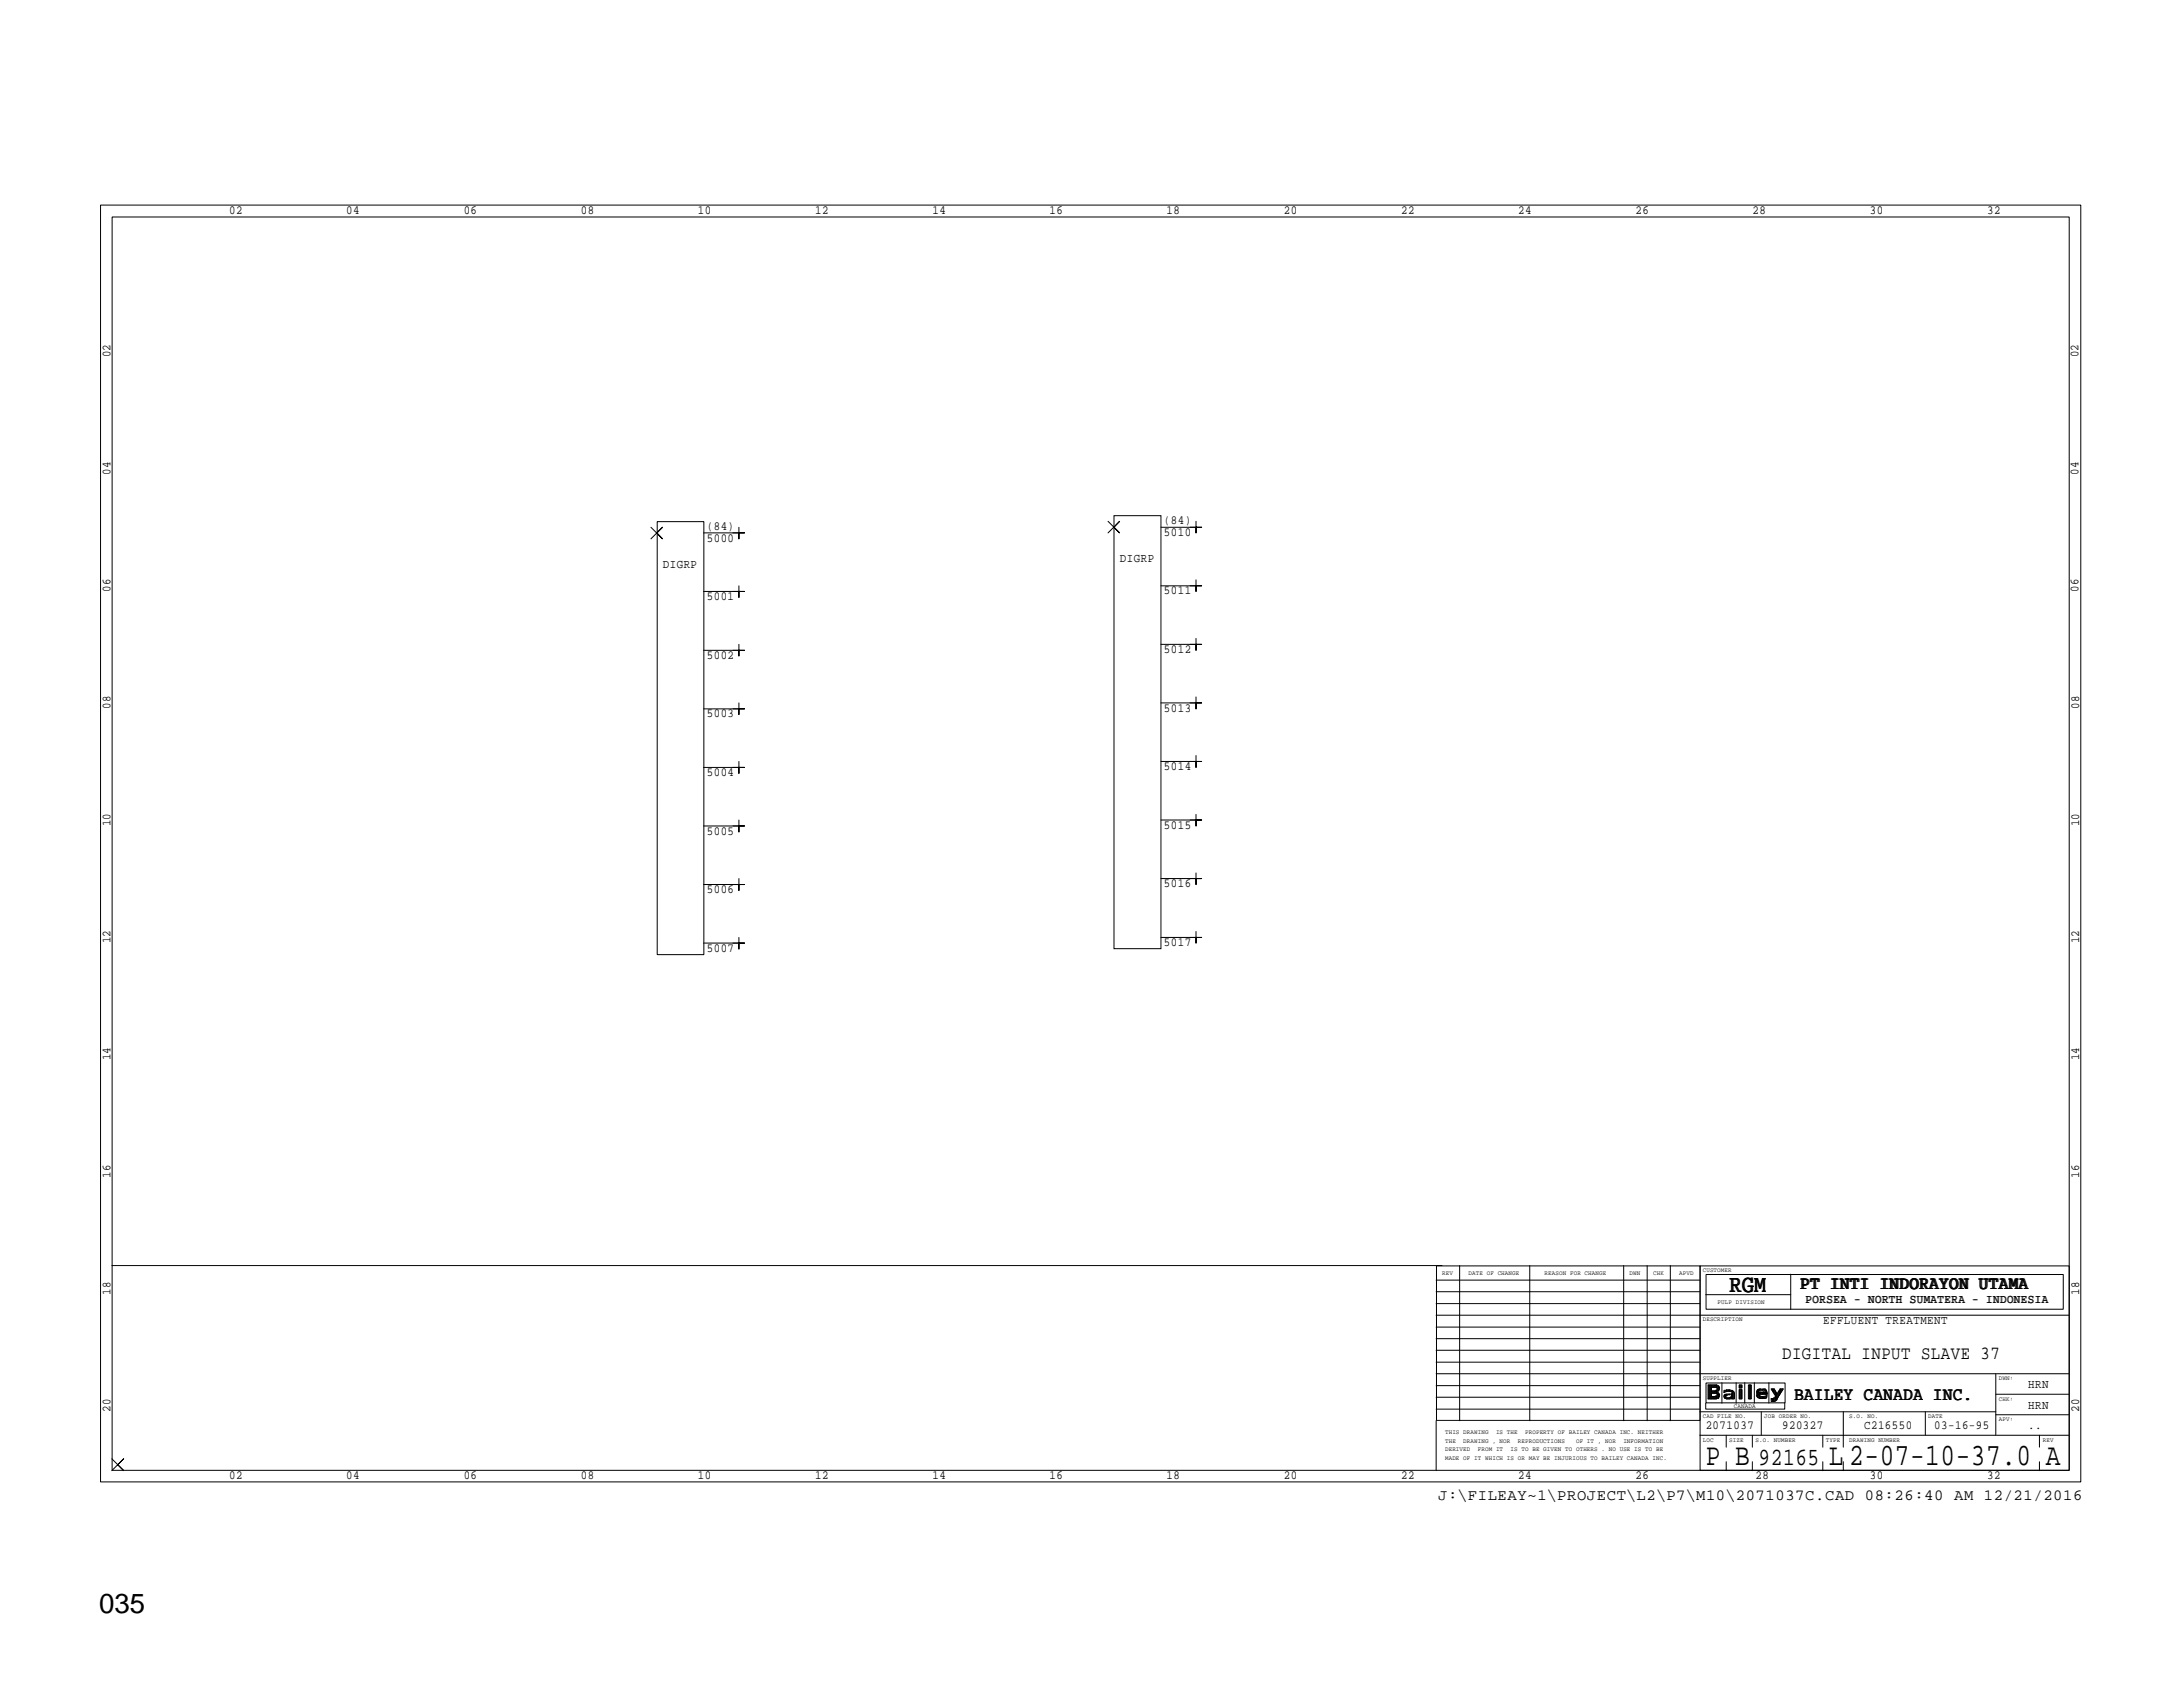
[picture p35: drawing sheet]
<svg xmlns="http://www.w3.org/2000/svg" width="279mm" height="216mm" viewBox="0 0 279 216" stroke-linecap="round" stroke-linejoin="round" font-family="sans-serif">
<defs><g id="words">
<g font-size="4">
<text x="218.3" y="187.5">P B</text>
<text x="234.1" y="187.5">L 2-07-10-37.0 A</text>
</g>
<text font-size="3.5" x="12.7" y="206.4">035</text>
<g font-size="3.2">
<text x="221.3" y="165.3">RGM</text>
<text x="225.1" y="187.5">92165</text>
</g>
<g font-size="2.4">
<text x="230.5" y="164.9">PT INTI INDORAYON UTAMA</text>
<text x="228.1" y="173.9">DIGITAL INPUT SLAVE 37</text>
<text x="229.7" y="179.2">BAILEY CANADA INC.</text>
</g>
<text font-size="2" x="184.1" y="192">J:\FILEAY~1\PROJECT\L2\P7\M10\2071037C.CAD 08:26:40 AM 12/21/2016</text>
<g font-size="1.6">
<text x="29.3" y="27.3">02</text>
<text x="44.3" y="27.3">04</text>
<text x="59.4" y="27.3">06</text>
<text x="74.3" y="27.3">08</text>
<text x="89.3" y="27.3">10</text>
<text x="104.4" y="27.3">12</text>
<text x="119.3" y="27.3">14</text>
<text x="134.3" y="27.3">16</text>
<text x="149.3" y="27.3">18</text>
<text x="164.3" y="27.3">20</text>
<text x="179.3" y="27.3">22</text>
<text x="194.3" y="27.3">24</text>
<text x="209.3" y="27.3">26</text>
<text x="224.3" y="27.3">28</text>
<text x="239.3" y="27.3">30</text>
<text x="254.3" y="27.3">32</text>
<text x="14.1" y="45.7" transform="rotate(-90 14.1 45.7)">02</text>
<text x="266" y="45.7" transform="rotate(-90 266 45.7)">02</text>
<text x="14.1" y="60.7" transform="rotate(-90 14.1 60.7)">04</text>
<text x="266" y="60.7" transform="rotate(-90 266 60.7)">04</text>
<text x="90.5" y="69.3">5000</text>
<text x="90.5" y="67.8">(84)</text>
<text x="143.3" y="72">DIGRP</text>
<text x="149" y="68.6">5010</text>
<text x="149" y="67.1">(84)</text>
<text x="14.1" y="75.7" transform="rotate(-90 14.1 75.7)">06</text>
<text x="84.8" y="72.7">DIGRP</text>
<text x="90.5" y="76.8">5001</text>
<text x="149" y="76.1">5011</text>
<text x="266" y="75.7" transform="rotate(-90 266 75.7)">06</text>
<text x="149" y="83.6">5012</text>
<text x="90.5" y="84.3">5002</text>
<text x="14.1" y="90.7" transform="rotate(-90 14.1 90.7)">08</text>
<text x="90.5" y="91.8">5003</text>
<text x="149" y="91.1">5013</text>
<text x="266.1" y="90.7" transform="rotate(-90 266.1 90.7)">08</text>
<text x="90.5" y="99.3">5004</text>
<text x="149" y="98.6">5014</text>
<text x="14.1" y="105.7" transform="rotate(-90 14.1 105.7)">10</text>
<text x="90.5" y="106.8">5005</text>
<text x="149" y="106.1">5015</text>
<text x="266.1" y="105.7" transform="rotate(-90 266.1 105.7)">10</text>
<text x="149" y="113.6">5016</text>
<text x="90.5" y="114.3">5006</text>
<text x="14.1" y="120.7" transform="rotate(-90 14.1 120.7)">12</text>
<text x="90.5" y="121.8">5007</text>
<text x="149" y="121.1">5017</text>
<text x="266.1" y="120.7" transform="rotate(-90 266.1 120.7)">12</text>
<text x="14.1" y="135.7" transform="rotate(-90 14.1 135.7)">14</text>
<text x="266.1" y="135.7" transform="rotate(-90 266.1 135.7)">14</text>
<text x="14.1" y="150.7" transform="rotate(-90 14.1 150.7)">16</text>
<text x="266.1" y="150.7" transform="rotate(-90 266.1 150.7)">16</text>
<text x="14.1" y="165.7" transform="rotate(-90 14.1 165.7)">18</text>
<text x="231.1" y="166.8">PORSEA - NORTH SUMATERA - INDONESIA</text>
<text x="266.1" y="165.7" transform="rotate(-90 266.1 165.7)">18</text>
<text x="233.3" y="169.4">EFFLUENT TREATMENT</text>
<text x="259.6" y="177.7">HRN</text>
<text x="14.1" y="180.7" transform="rotate(-90 14.1 180.7)">20</text>
<text x="218.3" y="182.9">2071037</text>
<text x="228.1" y="182.9">920327</text>
<text x="238.6" y="182.9">C216550</text>
<text x="247.6" y="182.9">03-16-95</text>
<text x="259.6" y="180.3">HRN</text>
<text x="259.6" y="182.9">..</text>
<text x="266.1" y="180.7" transform="rotate(-90 266.1 180.7)">20</text>
<text x="29.3" y="189.3">02</text>
<text x="44.3" y="189.3">04</text>
<text x="59.4" y="189.3">06</text>
<text x="74.3" y="189.3">08</text>
<text x="89.3" y="189.3">10</text>
<text x="104.4" y="189.3">12</text>
<text x="119.3" y="189.3">14</text>
<text x="134.3" y="189.3">16</text>
<text x="149.3" y="189.3">18</text>
<text x="164.3" y="189.3">20</text>
<text x="179.3" y="189.3">22</text>
<text x="194.3" y="189.3">24</text>
<text x="209.3" y="189.3">26</text>
<text x="224.7" y="189.3">28</text>
<text x="239.3" y="189.3">30</text>
<text x="254.3" y="189.3">32</text>
</g>
<g font-size=".8">
<text x="184.6" y="163.1">REV</text>
<text x="188" y="163.1">DATE OF CHANGE</text>
<text x="197.7" y="163.1">REASON FOR CHANGE</text>
<text x="208.6" y="163.1">DWN</text>
<text x="211.6" y="163.1">CHK</text>
<text x="214.9" y="163.1">APVD</text>
<text x="217.9" y="162.7">CUSTOMER</text>
<text x="219.8" y="166.8">PULP DIVISION</text>
<text x="217.9" y="169.1">DESCRIPTION</text>
<text x="217.9" y="176.6">SUPPLIER</text>
<text x="255.8" y="179.2">CHK:</text>
<text x="255.8" y="176.6">DWN:</text>
<text x="185" y="185.8">DERIVED</text>
<text x="185" y="184.6">THE</text>
<text x="185" y="183.5">THIS DRAWING</text>
<text x="187.3" y="184.6">DRAWING , NOR</text>
<text x="189.1" y="185.8">FROM IT</text>
<text x="191.5" y="183.5">IS THE</text>
<text x="193.3" y="185.8">IS TO BE GIVEN TO OTHERS . NO USE IS TO BE</text>
<text x="194.3" y="184.6">REPRODUCTIONS</text>
<text x="195.2" y="183.5">PROPERTY OF BAILEY CANADA INC. NEITHER</text>
<text x="201.7" y="184.6">OF IT , NOR</text>
<text x="207.8" y="184.6">INFORMATION</text>
<text x="217.9" y="184.5">LOC</text>
<text x="217.9" y="181.5">CAD FILE NO.</text>
<text x="221.3" y="184.5">SIZE</text>
<text x="221.9" y="180.2">CANADA</text>
<text x="224.7" y="184.5">S.O. NUMBER</text>
<text x="225.8" y="181.5">JOB ORDER NO.</text>
<text x="233.7" y="184.5">TYPE</text>
<text x="236.7" y="184.5">DRAWING NUMBER</text>
<text x="236.7" y="181.5">S.O. NO.</text>
<text x="246.8" y="181.5">DATE</text>
<text x="255.8" y="181.9">APV:</text>
<text x="261.4" y="184.5">REV</text>
<text x="185" y="186.9">MADE OF IT WHICH IS OR MAY BE INJURIOUS TO BAILEY CANADA INC.</text>
</g>
</g></defs>
<g fill="none" stroke="#000" stroke-width=".13">
<path d="M12.9 26.2h253.4v163.5h-253.4zM14.4 27.8h250.4v160.4h-250.4zM83.3 67.5l1.5 1.5-.7-.8 .7-.7-1.5 1.5M84.1 66.8h6v55.4h-6zM90 75.7h4.6M90 68.2h4.6M94.6 67.5v1.5v-.8h.7h-1.5M94.6 75v1.5v-.8h.7h-1.5M141.8 66.7l1.5 1.5-.7-.7 .7-.8-1.5 1.5M142.6 66h6v55.4h-6zM148.5 75h4.6M148.5 67.5h4.6"/>
<path d="M153.1 66.7v1.5v-.7h.7h-1.5M153.1 74.2v1.5v-.7h.7h-1.5M90 98.2h4.6M90 90.7h4.6M90 83.2h4.6M94.6 82.5v1.4v-.7h.7h-1.5M94.6 90v1.4v-.7h.7h-1.5M94.6 97.5v1.5v-.8h.7h-1.5M148.5 97.5h4.6M148.5 90h4.6M148.5 82.5h4.6M153.1 81.7v1.5v-.7h.7h-1.5"/>
<path d="M153.1 89.2v1.5v-.7h.7h-1.5M153.1 96.7v1.5v-.7h.7h-1.5M90 113.2h4.6M90 105.7h4.6M94.6 104.9v1.6v-.8h.7h-1.5M94.6 112.4v1.6v-.8h.7h-1.5M94.6 120v1.5v-.8h.7h-1.5M148.5 120h4.6M148.5 112.4h4.6M148.5 104.9h4.6M153.1 104.2v1.5v-.8h.7h-1.5M153.1 111.7v1.5v-.8h.7h-1.5"/>
<path d="M153.1 119.2v1.5v-.7h.7h-1.5M90 120.7h4.6M14.3 162h170.3M183.8 178.8h33.8M183.8 177.3h33.8M183.8 174.3h33.8M183.8 172.8h33.8M183.8 171.3h33.8M183.8 169.8h33.8M183.8 166.8h33.8M183.8 165.3h33.8M183.8 163.8h33.8"/>
<path d="M183.9 162h33.7v19.8h-33.7zM186.8 162v19.8M195.8 162v19.8M207.8 162v19.8M210.8 162v19.8M213.8 162v19.8M217.6 162h47.2v26.2h-47.2zM218.3 179.6v.7h10.1v-.7M218.3 165.7h10.9M218.4 177h10.1v2.5h-10.1zM218.4 163.1h45.7v4.5h-45.7zM218.7 177.2v1.8"/>
<path d="M218.8 177.2v1.8M218.9 177.2v1.8M219 177.2v1.8M219.1 177.2v.3M219.1 178v.3M219.1 178.7v.3M219.2 177.2v.3M219.2 178v.3M219.2 178.7v.3M219.3 177.2v.3M219.3 178v.3M219.3 178.7v.3"/>
<path d="M219.4 177.2v.3M219.4 178v.3M219.4 178.7v.3M219.5 177.2v.3M219.5 178v.3M219.5 178.7v.3M219.6 177.5h-.6v.5h.6v.3M219.6 178.3h-.6v.4h.6v.3M219.6 178.3l.2 .2-.1 .1h-.2M219.6 177.5l.2 .2-.1 .2h-.2M219.6 177.2v.3M219.7 178.1a.43 .43 0 0 1 .4 .5 .43 .43 0 0 1-.5 .4"/>
<path d="M219.7 177.2a.41 .41 0 0 1 .4 .5 .41 .41 0 0 1-.5 .4M219.7 177.2h-1.1v1.8h1.1v-.3M219.7 177.2v.3M219.7 178v.3M219.7 177.2v.4M219.7 177.9v.5M219.7 178.7v.3M219.8 177.3v.8M219.8 178.2v.8M219.9 177.3v.8M219.9 178.2v.8M220 177.4v.7"/>
<path d="M220 178.3v.7M220 177.5v.4M220 178.4v.4M220.4 177v2.6M220.7 178.9l.4 .1M220.7 178.5v.4M220.7 178.9l-.1-.2 .3-.3v.6M220.8 177.9v.2M220.8 178.4v.6M220.9 177.9v.2M220.9 177.8v.3M220.9 178.4v.2"/>
<path d="M221 177.8v.3M221 178.4v.2M221 178.9v.1M221 178.6l-.1 .1 .1 .1M221.1 177.8v.3M221.1 178.4v.2M221.1 178.9v.1M221.1 177.8v.2M221.1 178.4v.1M221.2 177.8v.3M221.2 178.4v.1M221.2 178.9v.1"/>
<path d="M221.3 179v-.1l.1 .1M221.3 177.8v.3M221.3 178.4v.1M221.4 177.8v.3M221.4 178.4v.1M221.4 178.8v.2M221.5 177.9v.2M221.5 178.4h.1M221.5 178.8v.2M221.6 179v-.3l-.7 .2v.1M221.6 179h-.5M221.6 177.9v.2"/>
<path d="M221.6 178.4v.1M221.7 178.5l-.2 .3M221.7 177.9v.2h-.5l-.6 .1 .1-.3v.2M221.7 178l.1 .1 .1 .1M221.7 178.3v.7M221.7 178.1l-.1 .2M221.7 177.9v1.1M221.8 178v1M221.9 178.1v.9M222 178.2v.8h-.4M222.2 177v2.6M222.6 177.2h.4v.4h-.4z"/>
<path d="M222.6 177.8h.4v1.2h-.4zM222.6 177.2v.4M222.6 177.8v1.2M222.7 177.2v.4M222.7 177.8v1.2M222.8 177.2v.4M222.8 177.8v1.2M222.9 177.2v.4M222.9 177.8v1.2M223.3 177v2.6M223.8 177.2h.4v1.8h-.4zM223.9 177.2v1.8"/>
<path d="M224 177.2v1.8M224.1 177.2v1.8M224.5 177v2.6M224.9 177.9v.8M225 177.8h.3v.1M225 177.8l-.2 .3v.5M225 177.8v1M225 177.8v1.1l-.2-.3M225.1 178.4a.6 .6 0 0 0 .6 .3v.3M225.1 178.9l.5 .1 .5-.1M225.1 178l-.1 .2M225.1 178.2h.8v.2"/>
<path d="M225.1 177.8v1.1M225.2 177.8v.2M225.2 178.2v.2M225.2 178.6v.4M225.3 178.1l.4-.1 .1 .1M225.3 177.8v.1M225.3 178.2v.2M225.3 178.7v.3M225.4 177.8v.1M225.4 178.2v.2M225.4 178.7v.3M225.5 177.8v.1"/>
<path d="M225.5 178.2v.2M225.5 178.7v.3M225.6 177.8v.1M225.6 178.2v.2M225.6 178.8v.2M225.6 178.7v.3M225.7 177.9v-.1h.3v.6M225.7 178.2v.2M225.8 177.8v.2M225.8 178.2v.2M225.8 178.7v.3M225.9 177.8v.3"/>
<path d="M225.9 178.7v.3M225.9 177.8v.6M226 177.9l.1 .2v.1M226 178.7v.2M226.1 177.9v.5M226.1 178.7v.2M226.1 178.6l-.5 .1M226.2 178.1v.3h-1.1M226.2 178.6l-.1 .3M226.4 177v2.6M226.7 179h.3v.4M226.7 179v.4h.3"/>
<path d="M226.7 179h.5M226.8 177.8v.1M226.8 179v.4M226.9 177.8v.2M226.9 179v.4M226.9 177.8v.3M227 178.9l.2-.2v.6M227 177.8v.4M227.1 177.8v.6M227.1 179v.4M227.1 177.8h-.4l.8 1.2M227.1 177.8l.4 .6"/>
<path d="M227.2 177.9v.5M227.2 178.9v.5M227.2 178v.6M227.3 178.1v1.1M227.5 178.4v.6M227.5 179l-.3 .3-.2 .1M227.5 178.3v.6M227.6 178.1v.6M227.7 178v.6M227.8 177.9v.6M227.8 177.8v.6M227.8 177.8h.4l-.8 1.3v-.9"/>
<path d="M227.8 177.8l-.3 .6M227.9 177.8v.4M228 177.8v.3M228 177.8v.2M228.1 177.8v.1M229.2 163.1v4.5M255.4 178.4h9.4M255.4 175.8v7.9M264.8 175.8h-81M264.8 168.3h-81M14.3 186.7l1.5 1.5-.7-.7 .7-.8-1.5 1.5M183.8 180.3h33.8"/>
<path d="M183.8 181.8v6.4M217.5 183.7h47.3M217.6 180.7h37.8M220.9 183.7v1.5M220.9 187.1v1.1M224.3 183.7v1.5M224.3 187.1v1.1M225.4 180.7v3M233.3 183.7v1.5M233.3 187.1v1.1M235.9 187.1v1.1M235.9 180.7v4.5"/>
<path d="M246.4 180.7v3M255.4 181.1h9.4M261 183.7v1.5M261 187.1v1.1"/>
</g>
<use href="#words"/>
</svg>
